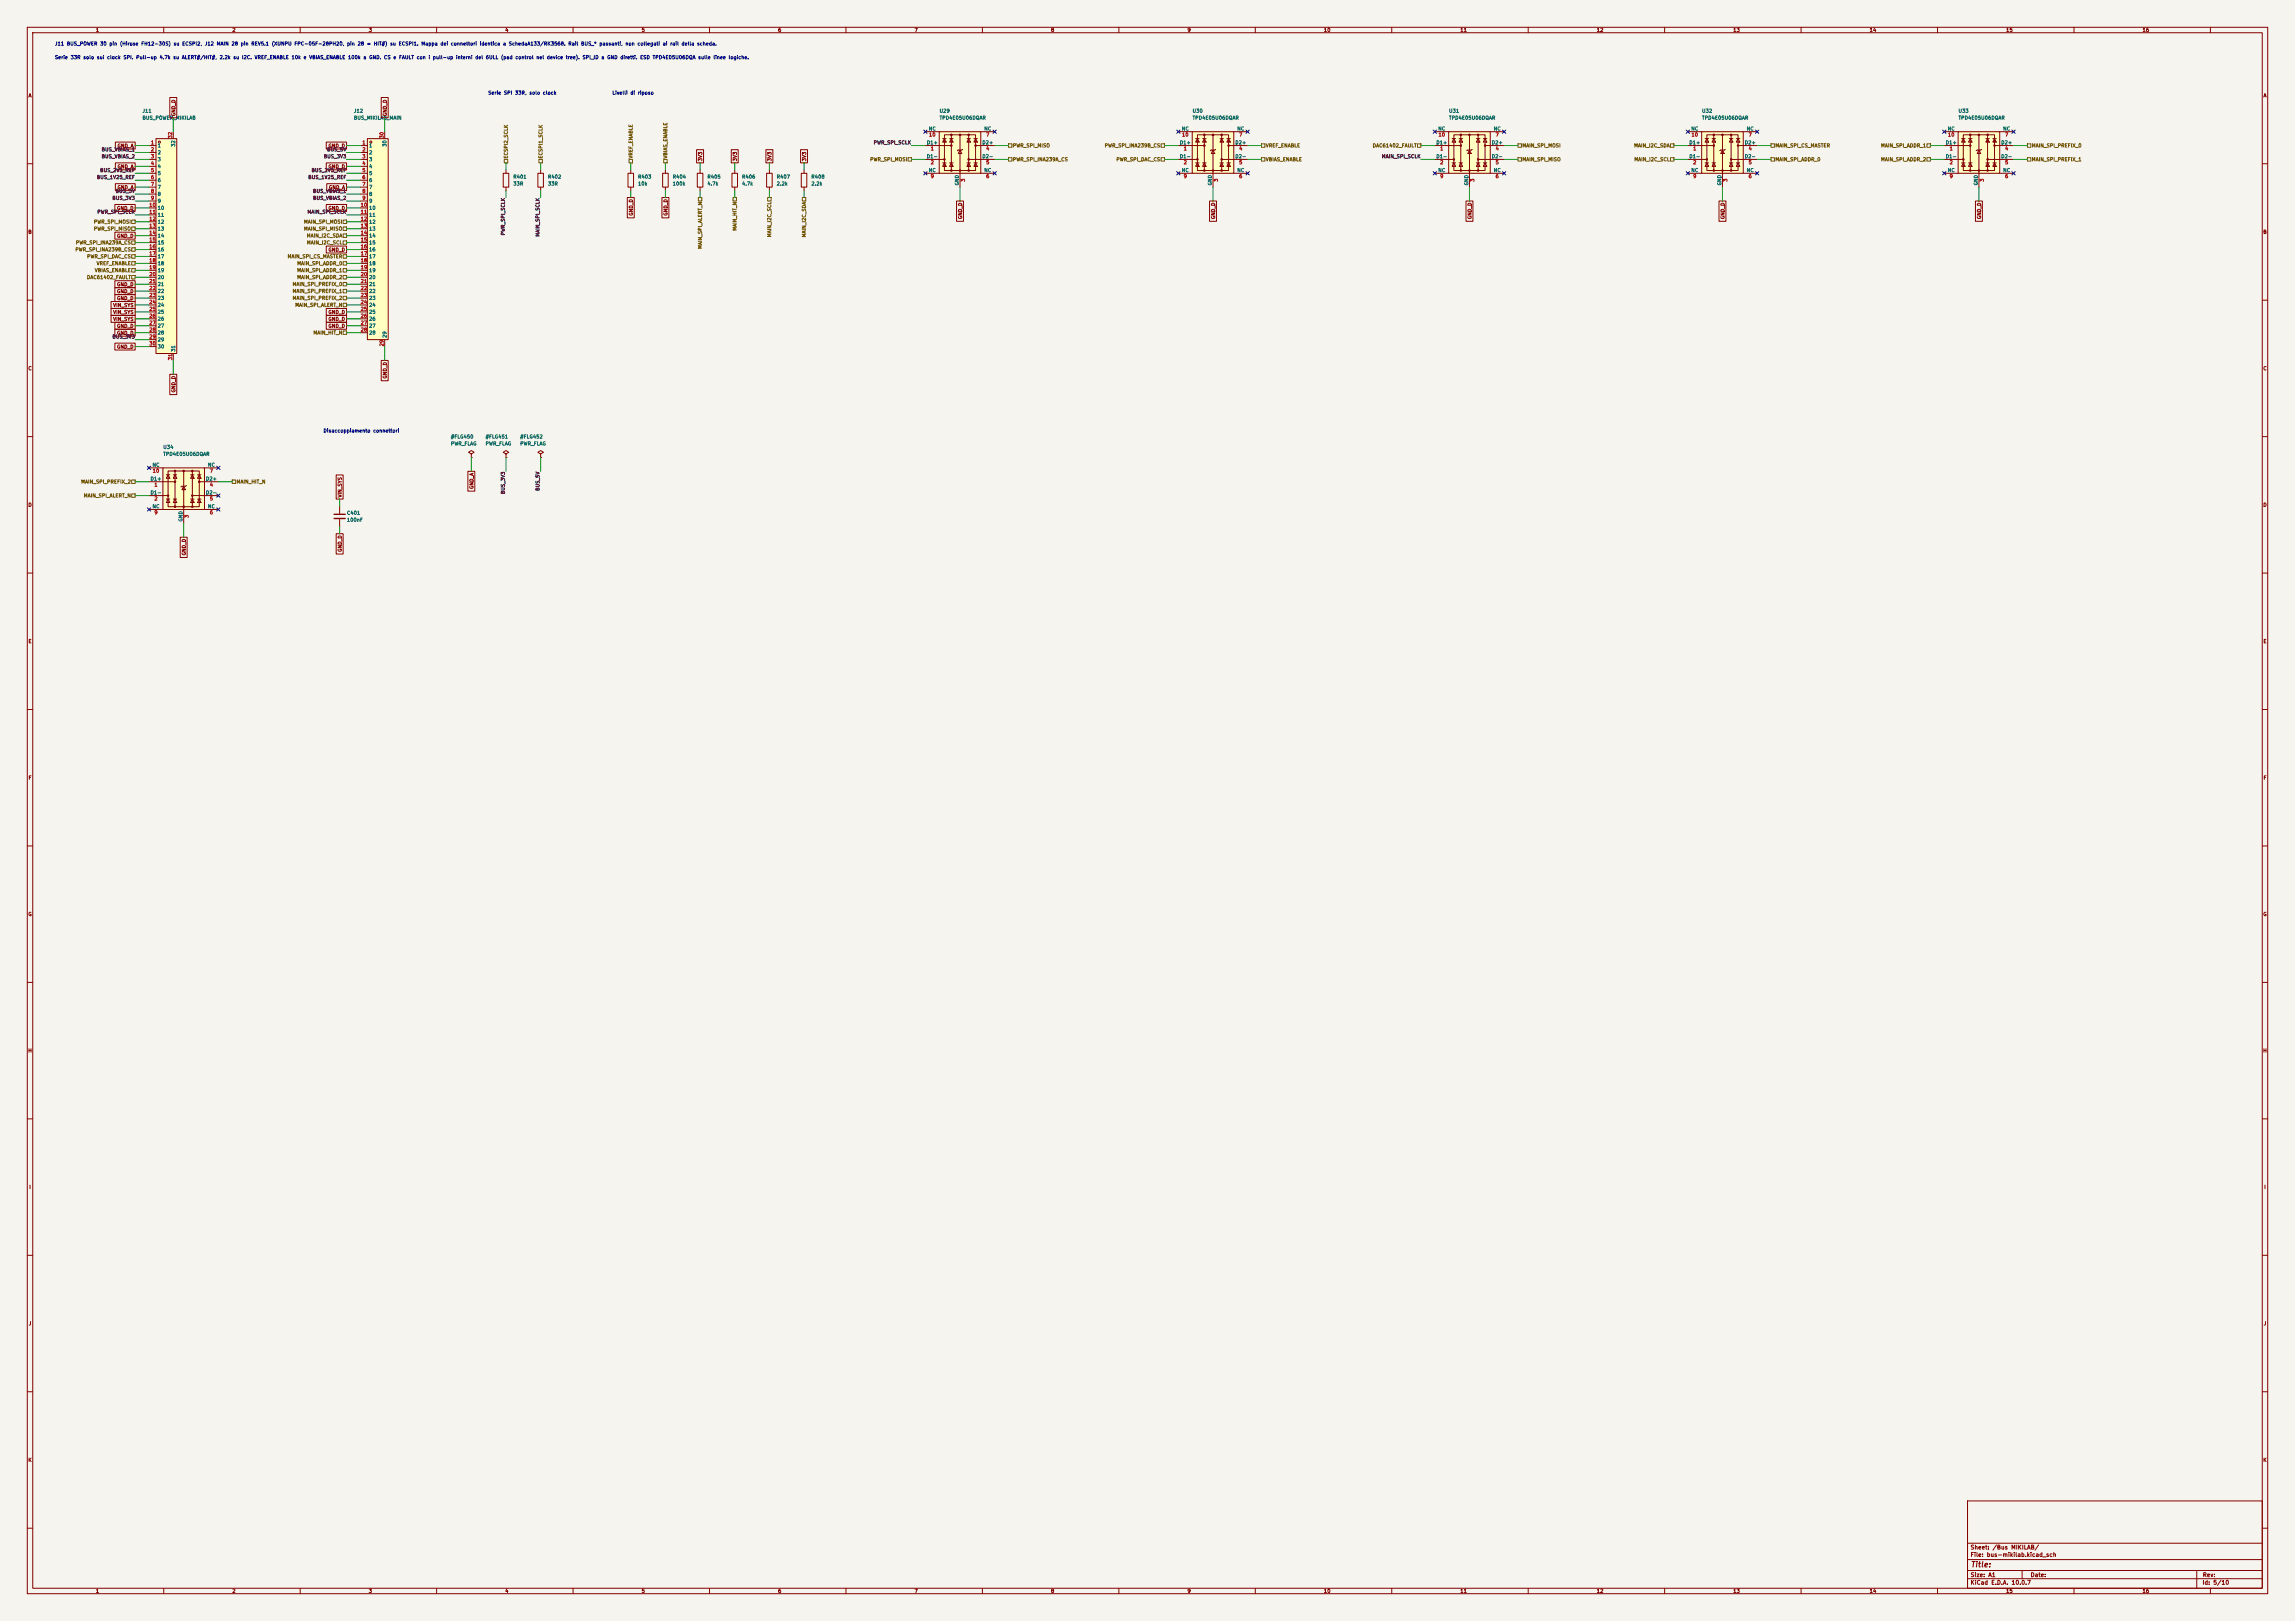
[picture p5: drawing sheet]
<svg xmlns="http://www.w3.org/2000/svg" width="841mm" height="594mm" viewBox="0 0 841 594" stroke-linecap="round" stroke-linejoin="round" font-family="sans-serif">
<defs><g id="words">
<text font-size="2" fill="#840000" x="722" y="574.8">Title:</text>
<g font-size="1.5" fill="#840000">
<text x="721.9" y="568.1">Sheet: /Bus MIKILAB/</text>
<text x="721.9" y="570.8">File: bus-mikilab.kicad_sch</text>
<text x="721.9" y="581">KiCad E.D.A. 10.0.7</text>
<text x="721.9" y="578.2">Size: A1</text>
<text x="743.9" y="578.2">Date:</text>
<text x="806.9" y="581">Id: 5/10</text>
<text x="807" y="578.2">Rev:</text>
</g>
<g font-size="1.3" fill="#840000">
<text x="35" y="12">1</text>
<text x="85" y="12">2</text>
<text x="135" y="12">3</text>
<text x="185" y="12">4</text>
<text x="235" y="12">5</text>
<text x="285" y="12">6</text>
<text x="335" y="12">7</text>
<text x="385" y="12">8</text>
<text x="435" y="12">9</text>
<text x="485" y="12">10</text>
<text x="535" y="12">11</text>
<text x="585" y="12">12</text>
<text x="635" y="12">13</text>
<text x="685" y="12">14</text>
<text x="735" y="12">15</text>
<text x="785" y="12">16</text>
<text x="10.3" y="36">A</text>
<text x="829.3" y="36">A</text>
<text x="64.6" y="42.7" transform="rotate(-90 64.6 42.7)">GND_D</text>
<text x="142" y="42.7" transform="rotate(-90 142 42.7)">GND_D</text>
<text x="42.9" y="54.4">GND_A</text>
<text x="120.2" y="54.4">GND_D</text>
<text x="257.6" y="59.2" transform="rotate(-90 257.6 59.2)">3V3</text>
<text x="270.3" y="59.2" transform="rotate(-90 270.3 59.2)">3V3</text>
<text x="283" y="59.2" transform="rotate(-90 283 59.2)">3V3</text>
<text x="295.7" y="59.2" transform="rotate(-90 295.7 59.2)">3V3</text>
<text x="42.9" y="62">GND_A</text>
<text x="120.2" y="62">GND_D</text>
<text x="42.9" y="69.6">GND_A</text>
<text x="120.4" y="69.6">GND_A</text>
<text x="42.7" y="77.3">GND_D</text>
<text x="120.2" y="77.3">GND_D</text>
<text x="232.2" y="79.2" transform="rotate(-90 232.2 79.2)">GND_D</text>
<text x="244.9" y="79.2" transform="rotate(-90 244.9 79.2)">GND_D</text>
<text x="352.8" y="80.5" transform="rotate(-90 352.8 80.5)">GND_D</text>
<text x="445.6" y="80.5" transform="rotate(-90 445.6 80.5)">GND_D</text>
<text x="539.5" y="80.5" transform="rotate(-90 539.5 80.5)">GND_D</text>
<text x="632.2" y="80.5" transform="rotate(-90 632.2 80.5)">GND_D</text>
<text x="726.2" y="80.5" transform="rotate(-90 726.2 80.5)">GND_D</text>
<text x="10.2" y="86">B</text>
<text x="42.7" y="87.4">GND_D</text>
<text x="829.2" y="86">B</text>
<text x="120.2" y="92.5">GND_D</text>
<text x="42.7" y="105.2">GND_D</text>
<text x="42.7" y="107.7">GND_D</text>
<text x="41.3" y="112.8">VIN_SYS</text>
<text x="42.7" y="110.3">GND_D</text>
<text x="41.3" y="115.4">VIN_SYS</text>
<text x="41.3" y="117.9">VIN_SYS</text>
<text x="120.2" y="115.4">GND_D</text>
<text x="120.2" y="117.9">GND_D</text>
<text x="42.7" y="120.4">GND_D</text>
<text x="42.7" y="123">GND_D</text>
<text x="120.2" y="120.4">GND_D</text>
<text x="42.7" y="128.1">GND_D</text>
<text x="10.2" y="136">C</text>
<text x="829.2" y="136">C</text>
<text x="64.6" y="144" transform="rotate(-90 64.6 144)">GND_D</text>
<text x="142" y="138.9" transform="rotate(-90 142 138.9)">GND_D</text>
<text x="173.8" y="179.3" transform="rotate(-90 173.8 179.3)">GND_A</text>
<text x="10.2" y="186">D</text>
<text x="125.5" y="182.4" transform="rotate(-90 125.5 182.4)">VIN_SYS</text>
<text x="829.2" y="186">D</text>
<text x="68.4" y="203.7" transform="rotate(-90 68.4 203.7)">GND_D</text>
<text x="125.5" y="202.4" transform="rotate(-90 125.5 202.4)">GND_D</text>
<text x="10.3" y="236">E</text>
<text x="829.3" y="236">E</text>
<text x="10.3" y="286">F</text>
<text x="829.3" y="286">F</text>
<text x="10.2" y="336">G</text>
<text x="829.2" y="336">G</text>
<text x="10.2" y="386">H</text>
<text x="829.2" y="386">H</text>
<text x="10.6" y="436">I</text>
<text x="829.6" y="436">I</text>
<text x="10.4" y="486">J</text>
<text x="829.4" y="486">J</text>
<text x="10.2" y="536">K</text>
<text x="829.2" y="536">K</text>
<text x="35" y="584">1</text>
<text x="85" y="584">2</text>
<text x="135" y="584">3</text>
<text x="185" y="584">4</text>
<text x="235" y="584">5</text>
<text x="285" y="584">6</text>
<text x="335" y="584">7</text>
<text x="385" y="584">8</text>
<text x="435" y="584">9</text>
<text x="485" y="584">10</text>
<text x="535" y="584">11</text>
<text x="585" y="584">12</text>
<text x="635" y="584">13</text>
<text x="685" y="584">14</text>
<text x="735" y="584">15</text>
<text x="785" y="584">16</text>
</g>
<g font-size="1.3" fill="#0000c2">
<text x="20" y="17">J11 BUS_POWER 30 pin (Hirose FH12-30S) su ECSPI2, J12 MAIN 28 pin REV5.1 (XUNPU FPC-05F-28PH20, pin 28 = HIT#) su ECSPI1. Mappa dei connettori identica a SchedaA133/RK3568. Rail BUS_* passanti, non collegati ai rail della scheda.</text>
<text x="20" y="22">Serie 33R solo sui clock SPI. Pull-up 4.7k su ALERT#/HIT#, 2.2k su I2C. VREF_ENABLE 10k e VBIAS_ENABLE 100k a GND. CS e FAULT con i pull-up interni del 6ULL (pad control nel device tree). SPI_ID a GND diretti. ESD TPD4E05U06DQA sulle linee logiche.</text>
<text x="178.8" y="35">Serie SPI 33R, solo clock</text>
<text x="224.3" y="35">Livelli di riposo</text>
<text x="118.4" y="158.8">Disaccoppiamento connettori</text>
</g>
<g font-size="1.3" fill="#006464">
<text x="52.1" y="41.6">J11</text>
<text x="129.5" y="41.6">J12</text>
<text x="344.2" y="41.6">U29</text>
<text x="436.9" y="41.6">U30</text>
<text x="530.8" y="41.6">U31</text>
<text x="623.6" y="41.6">U32</text>
<text x="717.5" y="41.6">U33</text>
<text x="52.1" y="44.1">BUS_POWER_MIKILAB</text>
<text x="129.5" y="44.1">BUS_MIKILAB_MAIN</text>
<text x="344.2" y="44.1">TPD4E05U06DQAR</text>
<text x="436.9" y="44.1">TPD4E05U06DQAR</text>
<text x="530.8" y="44.1">TPD4E05U06DQAR</text>
<text x="623.6" y="44.1">TPD4E05U06DQAR</text>
<text x="717.5" y="44.1">TPD4E05U06DQAR</text>
<text x="64.5" y="54" transform="rotate(-90 64.5 54)">32</text>
<text x="141.9" y="54" transform="rotate(-90 141.9 54)">30</text>
<text x="339.5" y="53.2">D1+</text>
<text x="340.2" y="48.1">NC</text>
<text x="359.8" y="53.2">D2+</text>
<text x="360.5" y="48.1">NC</text>
<text x="432.2" y="53.2">D1+</text>
<text x="432.9" y="48.1">NC</text>
<text x="452.5" y="53.2">D2+</text>
<text x="453.2" y="48.1">NC</text>
<text x="526.2" y="53.2">D1+</text>
<text x="526.9" y="48.1">NC</text>
<text x="546.5" y="53.2">D2+</text>
<text x="547.2" y="48.1">NC</text>
<text x="618.9" y="53.2">D1+</text>
<text x="619.6" y="48.1">NC</text>
<text x="639.2" y="53.2">D2+</text>
<text x="639.9" y="48.1">NC</text>
<text x="712.9" y="53.2">D1+</text>
<text x="713.6" y="48.1">NC</text>
<text x="733.2" y="53.2">D2+</text>
<text x="733.9" y="48.1">NC</text>
<text x="57.6" y="54.3">1</text>
<text x="57.6" y="56.8">2</text>
<text x="57.6" y="59.4">3</text>
<text x="135.1" y="54.3">1</text>
<text x="135.1" y="56.8">2</text>
<text x="135.1" y="59.4">3</text>
<text x="339.5" y="58.3">D1-</text>
<text x="359.8" y="58.3">D2-</text>
<text x="432.2" y="58.3">D1-</text>
<text x="452.5" y="58.3">D2-</text>
<text x="526.2" y="58.3">D1-</text>
<text x="546.5" y="58.3">D2-</text>
<text x="618.9" y="58.3">D1-</text>
<text x="639.2" y="58.3">D2-</text>
<text x="712.9" y="58.3">D1-</text>
<text x="733.2" y="58.3">D2-</text>
<text x="57.6" y="61.9">4</text>
<text x="57.6" y="64.5">5</text>
<text x="135.1" y="61.9">4</text>
<text x="135.1" y="64.5">5</text>
<text x="187.9" y="65.7">R401</text>
<text x="200.6" y="65.7">R402</text>
<text x="233.7" y="65.7">R403</text>
<text x="246.4" y="65.7">R404</text>
<text x="259.1" y="65.7">R405</text>
<text x="271.8" y="65.7">R406</text>
<text x="284.5" y="65.7">R407</text>
<text x="297.2" y="65.7">R408</text>
<text x="340.2" y="63.4">NC</text>
<text x="360.5" y="63.4">NC</text>
<text x="432.9" y="63.4">NC</text>
<text x="453.2" y="63.4">NC</text>
<text x="526.9" y="63.4">NC</text>
<text x="547.2" y="63.4">NC</text>
<text x="619.6" y="63.4">NC</text>
<text x="639.9" y="63.4">NC</text>
<text x="713.6" y="63.4">NC</text>
<text x="733.9" y="63.4">NC</text>
<text x="57.6" y="67">6</text>
<text x="57.6" y="69.5">7</text>
<text x="135.1" y="67">6</text>
<text x="135.1" y="69.5">7</text>
<text x="187.9" y="68.3">33R</text>
<text x="200.6" y="68.3">33R</text>
<text x="233.7" y="68.3">10k</text>
<text x="246.4" y="68.3">100k</text>
<text x="259.1" y="68.3">4.7k</text>
<text x="271.8" y="68.3">4.7k</text>
<text x="284.5" y="68.3">2.2k</text>
<text x="297.2" y="68.3">2.2k</text>
<text x="351.7" y="68.1" transform="rotate(-90 351.7 68.1)">GND</text>
<text x="444.4" y="68.1" transform="rotate(-90 444.4 68.1)">GND</text>
<text x="538.3" y="68.1" transform="rotate(-90 538.3 68.1)">GND</text>
<text x="631.1" y="68.1" transform="rotate(-90 631.1 68.1)">GND</text>
<text x="725" y="68.1" transform="rotate(-90 725 68.1)">GND</text>
<text x="57.6" y="72.1">8</text>
<text x="57.6" y="74.6">9</text>
<text x="57.6" y="77.2">10</text>
<text x="135.1" y="72.1">8</text>
<text x="135.1" y="74.6">9</text>
<text x="135.1" y="77.2">10</text>
<text x="57.6" y="79.7">11</text>
<text x="57.6" y="82.2">12</text>
<text x="135.1" y="79.7">11</text>
<text x="135.1" y="82.2">12</text>
<text x="57.6" y="84.8">13</text>
<text x="57.6" y="87.3">14</text>
<text x="57.6" y="89.9">15</text>
<text x="135.1" y="84.8">13</text>
<text x="135.1" y="87.3">14</text>
<text x="135.1" y="89.9">15</text>
<text x="57.6" y="92.4">16</text>
<text x="57.6" y="94.9">17</text>
<text x="135.1" y="92.4">16</text>
<text x="135.1" y="94.9">17</text>
<text x="57.6" y="97.5">18</text>
<text x="57.6" y="100">19</text>
<text x="135.1" y="97.5">18</text>
<text x="135.1" y="100">19</text>
<text x="57.6" y="102.6">20</text>
<text x="57.6" y="105.1">21</text>
<text x="57.6" y="107.6">22</text>
<text x="135.1" y="102.6">20</text>
<text x="135.1" y="105.1">21</text>
<text x="135.1" y="107.6">22</text>
<text x="57.6" y="110.2">23</text>
<text x="57.6" y="112.7">24</text>
<text x="135.1" y="110.2">23</text>
<text x="135.1" y="112.7">24</text>
<text x="57.6" y="115.3">25</text>
<text x="57.6" y="117.8">26</text>
<text x="135.1" y="115.3">25</text>
<text x="135.1" y="117.8">26</text>
<text x="57.6" y="120.3">27</text>
<text x="57.6" y="122.9">28</text>
<text x="57.6" y="125.4">29</text>
<text x="135.1" y="120.3">27</text>
<text x="135.1" y="122.9">28</text>
<text x="141.9" y="124" transform="rotate(-90 141.9 124)">29</text>
<text x="57.6" y="128">30</text>
<text x="64.5" y="129.1" transform="rotate(-90 64.5 129.1)">31</text>
<text x="165.1" y="161">#FLG450</text>
<text x="177.8" y="161">#FLG451</text>
<text x="190.5" y="161">#FLG452</text>
<text x="59.7" y="164.8">U34</text>
<text x="59.7" y="167.3">TPD4E05U06DQAR</text>
<text x="165.1" y="163.5">PWR_FLAG</text>
<text x="177.8" y="163.5">PWR_FLAG</text>
<text x="190.5" y="163.5">PWR_FLAG</text>
<text x="55.7" y="171.3">NC</text>
<text x="76" y="171.3">NC</text>
<text x="55" y="176.4">D1+</text>
<text x="75.3" y="176.4">D2+</text>
<text x="55" y="181.5">D1-</text>
<text x="75.3" y="181.5">D2-</text>
<text x="55.7" y="186.6">NC</text>
<text x="67.2" y="191.3" transform="rotate(-90 67.2 191.3)">GND</text>
<text x="76" y="186.6">NC</text>
<text x="127" y="188.9">C401</text>
<text x="127" y="191.5">100nF</text>
</g>
<g font-size="1.3" fill="#a90000">
<text x="55.1" y="53.2">1</text>
<text x="63.4" y="50.9" transform="rotate(-90 63.4 50.9)">32</text>
<text x="132.6" y="53.2">1</text>
<text x="140.8" y="50.9" transform="rotate(-90 140.8 50.9)">30</text>
<text x="340.3" y="50.3">10</text>
<text x="361.2" y="50.3">7</text>
<text x="433" y="50.3">10</text>
<text x="453.9" y="50.3">7</text>
<text x="527" y="50.3">10</text>
<text x="547.9" y="50.3">7</text>
<text x="619.7" y="50.3">10</text>
<text x="640.6" y="50.3">7</text>
<text x="713.7" y="50.3">10</text>
<text x="734.6" y="50.3">7</text>
<text x="55.1" y="55.7">2</text>
<text x="55.1" y="58.3">3</text>
<text x="132.6" y="55.7">2</text>
<text x="132.6" y="58.3">3</text>
<text x="340.9" y="55.4">1</text>
<text x="361.2" y="55.4">4</text>
<text x="433.6" y="55.4">1</text>
<text x="453.9" y="55.4">4</text>
<text x="527.6" y="55.4">1</text>
<text x="547.9" y="55.4">4</text>
<text x="620.3" y="55.4">1</text>
<text x="640.6" y="55.4">4</text>
<text x="714.3" y="55.4">1</text>
<text x="734.6" y="55.4">4</text>
<text x="55.1" y="60.8">4</text>
<text x="55.1" y="63.4">5</text>
<text x="55.1" y="65.9">6</text>
<text x="132.6" y="60.8">4</text>
<text x="132.6" y="63.4">5</text>
<text x="132.6" y="65.9">6</text>
<text x="340.9" y="60.5">2</text>
<text x="340.9" y="65.6">9</text>
<text x="361.2" y="60.5">5</text>
<text x="361.2" y="65.6">6</text>
<text x="433.6" y="60.5">2</text>
<text x="433.6" y="65.6">9</text>
<text x="453.9" y="60.5">5</text>
<text x="453.9" y="65.6">6</text>
<text x="527.6" y="60.5">2</text>
<text x="527.6" y="65.6">9</text>
<text x="547.9" y="60.5">5</text>
<text x="547.9" y="65.6">6</text>
<text x="620.3" y="60.5">2</text>
<text x="620.3" y="65.6">9</text>
<text x="640.6" y="60.5">5</text>
<text x="640.6" y="65.6">6</text>
<text x="714.3" y="60.5">2</text>
<text x="714.3" y="65.6">9</text>
<text x="734.6" y="60.5">5</text>
<text x="734.6" y="65.6">6</text>
<text x="55.1" y="68.4">7</text>
<text x="55.1" y="71">8</text>
<text x="132.6" y="68.4">7</text>
<text x="132.6" y="71">8</text>
<text x="353.9" y="66.8" transform="rotate(-90 353.9 66.8)">3</text>
<text x="446.6" y="66.8" transform="rotate(-90 446.6 66.8)">3</text>
<text x="540.5" y="66.8" transform="rotate(-90 540.5 66.8)">3</text>
<text x="633.3" y="66.8" transform="rotate(-90 633.3 66.8)">3</text>
<text x="727.2" y="66.8" transform="rotate(-90 727.2 66.8)">3</text>
<text x="54.5" y="76.1">10</text>
<text x="55.1" y="73.5">9</text>
<text x="132" y="76.1">10</text>
<text x="132.6" y="73.5">9</text>
<text x="54.5" y="78.6">11</text>
<text x="54.5" y="81.1">12</text>
<text x="54.5" y="83.7">13</text>
<text x="132" y="78.6">11</text>
<text x="132" y="81.1">12</text>
<text x="132" y="83.7">13</text>
<text x="54.5" y="86.2">14</text>
<text x="54.5" y="88.8">15</text>
<text x="132" y="86.2">14</text>
<text x="132" y="88.8">15</text>
<text x="54.5" y="91.3">16</text>
<text x="54.5" y="93.8">17</text>
<text x="132" y="91.3">16</text>
<text x="132" y="93.8">17</text>
<text x="54.5" y="96.4">18</text>
<text x="54.5" y="98.9">19</text>
<text x="54.5" y="101.5">20</text>
<text x="132" y="96.4">18</text>
<text x="132" y="98.9">19</text>
<text x="132" y="101.5">20</text>
<text x="54.5" y="104">21</text>
<text x="54.5" y="106.5">22</text>
<text x="132" y="104">21</text>
<text x="132" y="106.5">22</text>
<text x="54.5" y="109.1">23</text>
<text x="54.5" y="111.6">24</text>
<text x="132" y="109.1">23</text>
<text x="132" y="111.6">24</text>
<text x="54.5" y="114.2">25</text>
<text x="54.5" y="116.7">26</text>
<text x="54.5" y="119.2">27</text>
<text x="132" y="114.2">25</text>
<text x="132" y="116.7">26</text>
<text x="132" y="119.2">27</text>
<text x="54.5" y="121.8">28</text>
<text x="54.5" y="124.3">29</text>
<text x="132" y="121.8">28</text>
<text x="54.5" y="126.9">30</text>
<text x="140.8" y="127.1" transform="rotate(-90 140.8 127.1)">29</text>
<text x="63.4" y="132.1" transform="rotate(-90 63.4 132.1)">31</text>
<text x="55.8" y="173.5">10</text>
<text x="76.7" y="173.5">7</text>
<text x="56.4" y="178.6">1</text>
<text x="76.7" y="178.6">4</text>
<text x="56.4" y="183.7">2</text>
<text x="76.7" y="183.7">5</text>
<text x="56.4" y="188.8">9</text>
<text x="69.4" y="190" transform="rotate(-90 69.4 190)">3</text>
<text x="76.7" y="188.8">6</text>
</g>
<g font-size="1.3" fill="#0f0f0f">
<text x="320" y="53.2">PWR_SPI_SCLK</text>
<text x="37.1" y="58.3">BUS_VBIAS_2</text>
<text x="37.1" y="55.8">BUS_VBIAS_1</text>
<text x="118.5" y="58.3">BUS_3V3</text>
<text x="119.7" y="55.8">BUS_5V</text>
<text x="506.2" y="58.3">MAIN_SPI_SCLK</text>
<text x="35.3" y="65.9">BUS_1V25_REF</text>
<text x="36.5" y="63.4">BUS_2V5_REF</text>
<text x="112.8" y="65.9">BUS_1V25_REF</text>
<text x="114" y="63.4">BUS_2V5_REF</text>
<text x="42.2" y="71">BUS_5V</text>
<text x="114.6" y="71">BUS_VBIAS_1</text>
<text x="41" y="73.5">BUS_3V3</text>
<text x="114.6" y="73.5">BUS_VBIAS_2</text>
<text x="35.5" y="78.6">PWR_SPI_SCLK</text>
<text x="112.5" y="78.6">MAIN_SPI_SCLK</text>
<text x="185.3" y="86.4" transform="rotate(-90 185.3 86.4)">PWR_SPI_SCLK</text>
<text x="198" y="86.9" transform="rotate(-90 198 86.9)">MAIN_SPI_SCLK</text>
<text x="41" y="124.3">BUS_3V3</text>
<text x="185.3" y="181.2" transform="rotate(-90 185.3 181.2)">BUS_3V3</text>
<text x="198" y="180" transform="rotate(-90 198 180)">BUS_5V</text>
</g>
<g font-size="1.3" fill="#725600">
<text x="186.4" y="58.3" transform="rotate(-90 186.4 58.3)">ECSPI2_SCLK</text>
<text x="199.1" y="58.3" transform="rotate(-90 199.1 58.3)">ECSPI1_SCLK</text>
<text x="232.1" y="58.3" transform="rotate(-90 232.1 58.3)">VREF_ENABLE</text>
<text x="244.8" y="58.3" transform="rotate(-90 244.8 58.3)">VBIAS_ENABLE</text>
<text x="318.7" y="59.4">PWR_SPI_MOSI</text>
<text x="371" y="59.4">PWR_SPI_INA239A_CS</text>
<text x="371" y="54.3">PWR_SPI_MISO</text>
<text x="404.7" y="54.3">PWR_SPI_INA239B_CS</text>
<text x="408.9" y="59.4">PWR_SPI_DAC_CS</text>
<text x="463.7" y="59.4">VBIAS_ENABLE</text>
<text x="463.7" y="54.3">VREF_ENABLE</text>
<text x="502.9" y="54.3">DAC61402_FAULT</text>
<text x="557.7" y="54.3">MAIN_SPI_MOSI</text>
<text x="557.7" y="59.4">MAIN_SPI_MISO</text>
<text x="598.7" y="54.3">MAIN_I2C_SDA</text>
<text x="598.7" y="59.4">MAIN_I2C_SCL</text>
<text x="650.4" y="54.3">MAIN_SPI_CS_MASTER</text>
<text x="650.4" y="59.4">MAIN_SPI_ADDR_0</text>
<text x="689.1" y="54.3">MAIN_SPI_ADDR_1</text>
<text x="689.1" y="59.4">MAIN_SPI_ADDR_2</text>
<text x="744.4" y="54.3">MAIN_SPI_PREFIX_0</text>
<text x="744.4" y="59.4">MAIN_SPI_PREFIX_1</text>
<text x="34.2" y="82.2">PWR_SPI_MOSI</text>
<text x="111.2" y="82.2">MAIN_SPI_MOSI</text>
<text x="27.6" y="89.9">PWR_SPI_INA239A_CS</text>
<text x="34.2" y="84.8">PWR_SPI_MISO</text>
<text x="111.2" y="84.8">MAIN_SPI_MISO</text>
<text x="112.2" y="87.3">MAIN_I2C_SDA</text>
<text x="112.3" y="89.9">MAIN_I2C_SCL</text>
<text x="270.2" y="84.7" transform="rotate(-90 270.2 84.7)">MAIN_HIT_N</text>
<text x="282.9" y="87.1" transform="rotate(-90 282.9 87.1)">MAIN_I2C_SCL</text>
<text x="295.6" y="87.1" transform="rotate(-90 295.6 87.1)">MAIN_I2C_SDA</text>
<text x="27.5" y="92.4">PWR_SPI_INA239B_CS</text>
<text x="31.8" y="94.9">PWR_SPI_DAC_CS</text>
<text x="105.2" y="94.9">MAIN_SPI_CS_MASTER</text>
<text x="257.5" y="91.4" transform="rotate(-90 257.5 91.4)">MAIN_SPI_ALERT_N</text>
<text x="34.6" y="100">VBIAS_ENABLE</text>
<text x="35.3" y="97.5">VREF_ENABLE</text>
<text x="108.7" y="97.5">MAIN_SPI_ADDR_0</text>
<text x="108.7" y="100">MAIN_SPI_ADDR_1</text>
<text x="31.7" y="102.6">DAC61402_FAULT</text>
<text x="107" y="107.6">MAIN_SPI_PREFIX_1</text>
<text x="107" y="105.1">MAIN_SPI_PREFIX_0</text>
<text x="108.7" y="102.6">MAIN_SPI_ADDR_2</text>
<text x="107" y="110.2">MAIN_SPI_PREFIX_2</text>
<text x="108" y="112.7">MAIN_SPI_ALERT_N</text>
<text x="114.7" y="122.9">MAIN_HIT_N</text>
<text x="29.6" y="177.5">MAIN_SPI_PREFIX_2</text>
<text x="86.5" y="177.5">MAIN_HIT_N</text>
<text x="30.5" y="182.6">MAIN_SPI_ALERT_N</text>
</g>
</g></defs>
<path d="M0 0h841v594h-841z" fill="#f5f4ef" stroke="#f5f4ef" stroke-width=".37"/>
<g fill="none" stroke="#840000" stroke-width=".37">
<path d="M10 10h821v574h-821zM12 12h817v570h-817zM60 10v2M110 10v2M160 10v2M210 10v2M260 10v2M310 10v2M360 10v2M410 10v2M460 10v2M510 10v2"/>
<path d="M560 10v2M610 10v2M660 10v2M710 10v2M760 10v2M810 10v2M10 60h2M829 60h2M184.4 63.5h2v5.1h-2zM185.4 62.2v1.3M185.4 68.6v1.2M197.1 63.5h2v5.1h-2z"/>
<path d="M198.1 62.2v1.3M198.1 68.6v1.2M230.1 63.5h2.1v5.1h-2.1zM231.1 62.2v1.3M231.1 68.6v1.2M242.8 63.5h2.1v5.1h-2.1zM243.8 62.2v1.3M243.8 68.6v1.2M255.5 63.5h2.1v5.1h-2.1zM256.5 62.2v1.3M256.5 68.6v1.2M10 110h2"/>
<path d="M829 110h2M10 160h2M829 160h2M185.4 166.4l1-.7-1-.6-1 .6 1 .7v1.2M185.4 167.6h.1M10 210h2M829 210h2M10 260h2M829 260h2M10 310h2M829 310h2M10 360h2"/>
<path d="M829 360h2M10 410h2M829 410h2M10 460h2M829 460h2M10 510h2M829 510h2M10 560h2M721 550h108v32h-108zM829 560h2M721 578.5h108M721 575.5h108"/>
<path d="M721 571.5h108M721 565.5h108M741 575.5v3M805 575.5v6.5M60 582v2M110 582v2M160 582v2M210 582v2M260 582v2M310 582v2M360 582v2M410 582v2"/>
<path d="M460 582v2M510 582v2M560 582v2M610 582v2M660 582v2M710 582v2M760 582v2M810 582v2"/>
</g>
<path d="M57.1 50.8h7.7v78.7h-7.7z" fill="#ffffc2"/>
<g fill="none" stroke="#840000" stroke-width=".37">
<path d="M54.6 53.3h2.5M54.6 55.9h2.5M54.6 58.4h2.5M57.1 50.8h7.7v78.7h-7.7zM63.5 48.3v2.5M54.6 61h2.5M54.6 63.5h2.5M54.6 66h2.5M54.6 68.6h2.5M54.6 71.1h2.5M54.6 73.7h2.5M54.6 76.2h2.5"/>
<path d="M54.6 78.7h2.5M54.6 81.3h2.5M54.6 83.8h2.5M54.6 86.4h2.5M54.6 88.9h2.5M54.6 91.4h2.5M54.6 94h2.5M54.6 96.5h2.5M54.6 99.1h2.5M54.6 101.6h2.5M54.6 104.1h2.5M54.6 106.7h2.5"/>
<path d="M54.6 109.2h2.5M54.6 111.8h2.5M54.6 114.3h2.5M54.6 116.8h2.5M54.6 119.4h2.5M54.6 121.9h2.5M54.6 124.5h2.5M54.6 127h2.5M63.5 129.5v2.6"/>
<circle cx="58.4" cy="52.1" r=".38"/>
</g>
<path d="M134.6 50.8h7.6v73.7h-7.6z" fill="#ffffc2"/>
<g fill="none" stroke="#840000" stroke-width=".37">
<path d="M132.1 53.3h2.5M132.1 55.9h2.5M132.1 58.4h2.5M134.6 50.8h7.6v73.7h-7.6zM141 48.3v2.5M132.1 61h2.5M132.1 63.5h2.5M132.1 66h2.5M132.1 68.6h2.5M132.1 71.1h2.5M132.1 73.7h2.5M132.1 76.2h2.5"/>
<path d="M132.1 78.7h2.5M132.1 81.3h2.5M132.1 83.8h2.5M132.1 86.4h2.5M132.1 88.9h2.5M132.1 91.4h2.5M132.1 94h2.5M132.1 96.5h2.5M132.1 99.1h2.5M132.1 101.6h2.5M132.1 104.1h2.5M132.1 106.7h2.5"/>
<path d="M132.1 109.2h2.5M132.1 111.8h2.5M132.1 114.3h2.5M132.1 116.8h2.5M132.1 119.4h2.5M132.1 121.9h2.5M141 124.5v2.5"/>
<circle cx="135.9" cy="52.1" r=".38"/>
</g>
<path d="M59.7 171.4h15.2v15.3h-15.2z" fill="#ffffc2"/>
<g fill="none" stroke="#840000" stroke-width=".37">
<path d="M54.6 176.5h9.5M54.6 171.4h5.1M59.7 171.4h15.2v15.3h-15.2zM61 174h1.2M61.6 172.6h11.4v13.1h-11.4zM61.6 174l.6 1.3h-1.2zM63.5 174h1.3M64.1 174l.7 1.3h-1.3zM64.1 172.6v13.1M67.3 178.2l.6 1.3h-1.2zM67.3 172.6v19.2M68.3 177.9l-2 .5"/>
<path d="M69.8 174h1.3M70.5 174l.6 1.3h-1.3zM70.5 172.6v13.1M72.4 174h1.3M73 174l.7 1.3h-1.3zM73 176.5h7M74.9 171.4h5.1M172.7 166.4l1-.7-1-.6-1 .6 1 .7v1.2M172.7 167.6h.1M198.1 166.4l1-.7-1-.6-1 .6 1 .7v1.2M198.1 167.6h.1M54.6 181.6h7"/>
<path d="M54.6 186.7h5.1M61 182.9h1.2M61.6 182.9l.6 1.2h-1.2zM63.5 182.9h1.3M64.1 182.9l.7 1.2h-1.3zM69.8 182.9h1.3M70.5 182.9l.6 1.2h-1.3zM70.5 181.6h9.5M72.4 182.9h1.3M73 182.9l.7 1.2h-1.3zM74.9 186.7h5.1M124.5 185.4v2.8"/>
<path d="M124.5 190.2v2.8"/>
</g>
<g fill="#840000" stroke="#840000" stroke-width=".37">
<circle cx="61.6" cy="181.6" r=".28"/>
<circle cx="64.1" cy="172.6" r=".28"/>
<circle cx="64.1" cy="176.5" r=".28"/>
<circle cx="64.1" cy="185.7" r=".28"/>
<circle cx="67.3" cy="172.6" r=".28"/>
<circle cx="67.3" cy="185.7" r=".28"/>
<circle cx="70.5" cy="172.6" r=".28"/>
<circle cx="70.5" cy="181.6" r=".28"/>
<circle cx="70.5" cy="185.7" r=".28"/>
<circle cx="73" cy="176.5" r=".28"/>
</g>
<path d="M122.4 188.5h4.1M122.4 190h4.1" fill="none" stroke="#840000" stroke-width=".51"/>
<path d="M623.6 48.3h15.2v15.2h-15.2z" fill="#ffffc2"/>
<g fill="none" stroke="#840000" stroke-width=".37">
<path d="M618.5 53.3h9.5M618.5 58.4h7M618.5 48.3h5.1M623.6 48.3h15.2v15.2h-15.2zM624.8 50.8h1.3M624.8 59.7h1.3M625.5 49.4h11.4v13.1h-11.4zM625.5 50.8l.6 1.3h-1.3zM625.5 59.7l.6 1.3h-1.3zM627.4 50.8h1.2M627.4 59.7h1.2M628 50.8l.6 1.3h-1.2z"/>
<path d="M628 59.7l.6 1.3h-1.2zM628 49.4v13.1M631.2 55l.6 1.3h-1.2zM631.2 49.4v19.2M632.2 54.7l-2 .5M633.7 50.8h1.3M633.7 59.7h1.3M634.4 50.8l.6 1.3h-1.3zM634.4 59.7l.6 1.3h-1.3zM634.4 49.4v13.1M634.4 58.4h9.5M636.3 50.8h1.2"/>
<path d="M636.3 59.7h1.2M636.9 50.8l.6 1.3h-1.2zM636.9 59.7l.6 1.3h-1.2zM636.9 53.3h7M638.8 48.3h5.1M618.5 63.5h5.1M638.8 63.5h5.1"/>
</g>
<g fill="#840000" stroke="#840000" stroke-width=".37">
<circle cx="625.5" cy="58.4" r=".28"/>
<circle cx="628" cy="49.4" r=".28"/>
<circle cx="628" cy="53.3" r=".28"/>
<circle cx="628" cy="62.5" r=".28"/>
<circle cx="631.2" cy="49.4" r=".28"/>
<circle cx="631.2" cy="62.5" r=".28"/>
<circle cx="634.4" cy="49.4" r=".28"/>
<circle cx="634.4" cy="58.4" r=".28"/>
<circle cx="634.4" cy="62.5" r=".28"/>
<circle cx="636.9" cy="53.3" r=".28"/>
</g>
<path d="M717.5 48.3h15.3v15.2h-15.3z" fill="#ffffc2"/>
<g fill="none" stroke="#840000" stroke-width=".37">
<path d="M712.5 53.3h9.5M712.5 58.4h7M712.5 48.3h5M717.5 48.3h15.3v15.2h-15.3zM718.8 50.8h1.3M718.8 59.7h1.3M719.5 49.4h11.4v13.1h-11.4zM719.5 50.8l.6 1.3h-1.3zM719.5 59.7l.6 1.3h-1.3zM721.4 50.8h1.2M721.4 59.7h1.2M722 50.8l.6 1.3h-1.2z"/>
<path d="M722 59.7l.6 1.3h-1.2zM722 49.4v13.1M725.2 55l.6 1.3h-1.3zM725.2 49.4v19.2M726.2 54.7l-2 .5M727.7 50.8h1.3M727.7 59.7h1.3M728.3 50.8l.7 1.3h-1.3zM728.3 59.7l.7 1.3h-1.3zM728.3 49.4v13.1M728.3 58.4h9.6M730.2 50.8h1.3"/>
<path d="M730.2 59.7h1.3M730.9 50.8l.6 1.3h-1.3zM730.9 59.7l.6 1.3h-1.3zM730.9 53.3h7M732.8 48.3h5.1M712.5 63.5h5M732.8 63.5h5.1"/>
</g>
<g fill="#840000" stroke="#840000" stroke-width=".37">
<circle cx="719.5" cy="58.4" r=".28"/>
<circle cx="722" cy="49.4" r=".28"/>
<circle cx="722" cy="53.3" r=".28"/>
<circle cx="722" cy="62.5" r=".28"/>
<circle cx="725.2" cy="49.4" r=".28"/>
<circle cx="725.2" cy="62.5" r=".28"/>
<circle cx="728.3" cy="49.4" r=".28"/>
<circle cx="728.3" cy="58.4" r=".28"/>
<circle cx="728.3" cy="62.5" r=".28"/>
<circle cx="730.9" cy="53.3" r=".28"/>
</g>
<path d="M344.2 48.3h15.2v15.2h-15.2z" fill="#ffffc2"/>
<g fill="none" stroke="#840000" stroke-width=".37">
<path d="M339.1 53.3h9.5M339.1 58.4h7M339.1 48.3h5.1M344.2 48.3h15.2v15.2h-15.2zM345.4 50.8h1.3M345.4 59.7h1.3M346.1 49.4h11.4v13.1h-11.4zM346.1 50.8l.6 1.3h-1.3zM346.1 59.7l.6 1.3h-1.3zM348 50.8h1.2M348 59.7h1.2M348.6 50.8l.6 1.3h-1.2z"/>
<path d="M348.6 59.7l.6 1.3h-1.2zM348.6 49.4v13.1M351.8 55l.6 1.3h-1.2zM351.8 49.4v19.2M352.8 54.7l-2 .5M354.3 50.8h1.3M354.3 59.7h1.3M355 50.8l.6 1.3h-1.3zM355 59.7l.6 1.3h-1.3zM355 49.4v13.1M355 58.4h9.5M356.9 50.8h1.2"/>
<path d="M356.9 59.7h1.2M357.5 50.8l.6 1.3h-1.2zM357.5 59.7l.6 1.3h-1.2zM357.5 53.3h7M359.4 48.3h5.1M268.2 63.5h2.1v5.1h-2.1zM269.2 62.2v1.3M269.2 68.6v1.2M280.9 63.5h2.1v5.1h-2.1zM281.9 62.2v1.3M281.9 68.6v1.2M293.6 63.5h2.1v5.1h-2.1z"/>
<path d="M294.6 62.2v1.3M294.6 68.6v1.2M339.1 63.5h5.1M359.4 63.5h5.1"/>
</g>
<g fill="#840000" stroke="#840000" stroke-width=".37">
<circle cx="346.1" cy="58.4" r=".28"/>
<circle cx="348.6" cy="49.4" r=".28"/>
<circle cx="348.6" cy="53.3" r=".28"/>
<circle cx="348.6" cy="62.5" r=".28"/>
<circle cx="351.8" cy="49.4" r=".28"/>
<circle cx="351.8" cy="62.5" r=".28"/>
<circle cx="355" cy="49.4" r=".28"/>
<circle cx="355" cy="58.4" r=".28"/>
<circle cx="355" cy="62.5" r=".28"/>
<circle cx="357.5" cy="53.3" r=".28"/>
</g>
<path d="M436.9 48.3h15.2v15.2h-15.2z" fill="#ffffc2"/>
<g fill="none" stroke="#840000" stroke-width=".37">
<path d="M431.8 53.3h9.5M431.8 58.4h7M431.8 48.3h5.1M436.9 48.3h15.2v15.2h-15.2zM438.1 50.8h1.3M438.1 59.7h1.3M438.8 49.4h11.4v13.1h-11.4zM438.8 50.8l.6 1.3h-1.3zM438.8 59.7l.6 1.3h-1.3zM440.7 50.8h1.3M440.7 59.7h1.3M441.3 50.8l.7 1.3h-1.3z"/>
<path d="M441.3 59.7l.7 1.3h-1.3zM441.3 49.4v13.1M444.5 55l.6 1.3h-1.2zM444.5 49.4v19.2M445.5 54.7l-2 .5M447 50.8h1.3M447 59.7h1.3M447.7 50.8l.6 1.3h-1.3zM447.7 59.7l.6 1.3h-1.3zM447.7 49.4v13.1M447.7 58.4h9.5M449.6 50.8h1.2"/>
<path d="M449.6 59.7h1.2M450.2 50.8l.6 1.3h-1.2zM450.2 59.7l.6 1.3h-1.2zM450.2 53.3h7M452.1 48.3h5.1M431.8 63.5h5.1M452.1 63.5h5.1"/>
</g>
<g fill="#840000" stroke="#840000" stroke-width=".37">
<circle cx="438.8" cy="58.4" r=".28"/>
<circle cx="441.3" cy="49.4" r=".28"/>
<circle cx="441.3" cy="53.3" r=".28"/>
<circle cx="441.3" cy="62.5" r=".28"/>
<circle cx="444.5" cy="49.4" r=".28"/>
<circle cx="444.5" cy="62.5" r=".28"/>
<circle cx="447.7" cy="49.4" r=".28"/>
<circle cx="447.7" cy="58.4" r=".28"/>
<circle cx="447.7" cy="62.5" r=".28"/>
<circle cx="450.2" cy="53.3" r=".28"/>
</g>
<path d="M530.9 48.3h15.2v15.2h-15.2z" fill="#ffffc2"/>
<g fill="none" stroke="#840000" stroke-width=".37">
<path d="M62.2 35.7h2.6v7.5h-2.6zM139.7 35.7h2.5v7.5h-2.5zM42.3 52.1h7.2v2.5h-7.2zM42.3 59.7h7.2v2.5h-7.2zM119.6 52.1h7.4v2.5h-7.4zM119.6 59.7h7.4v2.5h-7.4zM255.3 54.8h2.5v4.9h-2.5zM268 54.8h2.5v4.9h-2.5zM280.7 54.8h2.5v4.9h-2.5zM293.4 54.8h2.5v4.9h-2.5zM525.8 53.3h9.5M525.8 58.4h7"/>
<path d="M525.8 48.3h5.1M530.9 48.3h15.2v15.2h-15.2zM532.1 50.8h1.3M532.1 59.7h1.3M532.8 49.4h11.4v13.1h-11.4zM532.8 50.8l.6 1.3h-1.3zM532.8 59.7l.6 1.3h-1.3zM534.7 50.8h1.2M534.7 59.7h1.2M535.3 50.8l.6 1.3h-1.2zM535.3 59.7l.6 1.3h-1.2zM535.3 49.4v13.1"/>
<path d="M538.5 55l.6 1.3h-1.3zM538.5 49.4v19.2M539.5 54.7l-2 .5M541 50.8h1.3M541 59.7h1.3M541.7 50.8l.6 1.3h-1.3zM541.7 59.7l.6 1.3h-1.3zM541.7 49.4v13.1M541.7 58.4h9.5M543.6 50.8h1.2M543.6 59.7h1.2M544.2 50.8l.6 1.3h-1.2z"/>
<path d="M544.2 59.7l.6 1.3h-1.2zM544.2 53.3h7M546.1 48.3h5.1M42.1 74.9h7.4v2.6h-7.4zM42.3 67.3h7.2v2.5h-7.2zM119.6 74.9h7.4v2.6h-7.4zM119.7 67.3h7.3v2.5h-7.3zM229.9 72.4h2.5v7.4h-2.5zM242.6 72.4h2.5v7.4h-2.5zM350.5 73.7h2.6v7.4h-2.6zM443.2 73.7h2.6v7.4h-2.6zM525.8 63.5h5.1"/>
<path d="M537.2 73.7h2.6v7.4h-2.6zM546.1 63.5h5.1M629.9 73.7h2.6v7.4h-2.6zM723.9 73.7h2.5v7.4h-2.5zM42.1 85.1h7.4v2.5h-7.4zM119.6 90.2h7.4v2.5h-7.4zM40.7 113h8.8v2.6h-8.8zM40.7 115.6h8.8v2.5h-8.8zM40.7 110.5h8.8v2.5h-8.8zM42.1 118.1h7.4v2.5h-7.4zM42.1 102.9h7.4v2.5h-7.4zM42.1 105.4h7.4v2.5h-7.4z"/>
<path d="M42.1 107.9h7.4v2.6h-7.4zM119.6 113h7.4v2.6h-7.4zM119.6 115.6h7.4v2.5h-7.4zM119.6 118.1h7.4v2.5h-7.4zM42.1 120.6h7.4v2.6h-7.4zM42.1 125.7h7.4v2.6h-7.4zM62.2 137.2h2.6v7.4h-2.6zM139.7 132.1h2.5v7.4h-2.5zM123.2 174h2.5v8.9h-2.5zM171.4 172.7h2.6v7.3h-2.6zM66 196.8h2.6v7.5h-2.6zM123.2 195.6h2.5v7.4h-2.5z"/>
</g>
<g fill="#840000" stroke="#840000" stroke-width=".37">
<circle cx="532.8" cy="58.4" r=".28"/>
<circle cx="535.3" cy="49.4" r=".28"/>
<circle cx="535.3" cy="53.3" r=".28"/>
<circle cx="535.3" cy="62.5" r=".28"/>
<circle cx="538.5" cy="49.4" r=".28"/>
<circle cx="538.5" cy="62.5" r=".28"/>
<circle cx="541.7" cy="49.4" r=".28"/>
<circle cx="541.7" cy="58.4" r=".28"/>
<circle cx="541.7" cy="62.5" r=".28"/>
<circle cx="544.2" cy="53.3" r=".28"/>
</g>
<g fill="none" stroke="#725600" stroke-width=".37">
<path d="M184.8 58.4h1.3v1.3h-1.3zM197.5 58.4h1.3v1.3h-1.3zM230.5 58.4h1.3v1.3h-1.3zM243.2 58.4h1.3v1.3h-1.3zM332.7 57.8h1.3v1.3h-1.3zM369.6 57.8h1.2v1.3h-1.2zM369.6 52.7h1.2v1.3h-1.2zM425.4 57.8h1.3v1.3h-1.3zM425.4 52.7h1.3v1.3h-1.3zM462.3 57.8h1.2v1.3h-1.2zM462.3 52.7h1.2v1.3h-1.2zM519.4 52.7h1.3v1.3h-1.3z"/>
<path d="M556.3 52.7h1.2v1.3h-1.2zM556.3 57.8h1.2v1.3h-1.2zM612.1 57.8h1.3v1.3h-1.3zM612.1 52.7h1.3v1.3h-1.3zM649 52.7h1.2v1.3h-1.2zM649 57.8h1.2v1.3h-1.2zM706.1 52.7h1.3v1.3h-1.3zM706.1 57.8h1.3v1.3h-1.3zM742.9 52.7h1.3v1.3h-1.3zM742.9 57.8h1.3v1.3h-1.3zM255.9 72.4h1.3v1.3h-1.3zM268.6 72.4h1.3v1.3h-1.3z"/>
<path d="M281.3 72.4h1.3v1.3h-1.3zM294 72.4h1.3v1.3h-1.3zM48.3 88.3h1.2v1.2h-1.2zM48.3 90.8h1.2v1.3h-1.2zM48.3 93.3h1.2v1.3h-1.2zM48.3 98.4h1.2v1.3h-1.2zM48.3 95.9h1.2v1.3h-1.2zM48.3 80.6h1.2v1.3h-1.2zM48.3 83.2h1.2v1.3h-1.2zM125.7 93.3h1.3v1.3h-1.3zM125.7 95.9h1.3v1.3h-1.3zM125.7 80.6h1.3v1.3h-1.3z"/>
<path d="M125.7 83.2h1.3v1.3h-1.3zM125.7 85.7h1.3v1.3h-1.3zM125.7 88.3h1.3v1.2h-1.3zM125.7 98.4h1.3v1.3h-1.3zM48.3 101h1.2v1.2h-1.2zM125.7 111.1h1.3v1.3h-1.3zM125.7 108.6h1.3v1.3h-1.3zM125.7 106h1.3v1.3h-1.3zM125.7 103.5h1.3v1.3h-1.3zM125.7 101h1.3v1.2h-1.3zM125.7 121.3h1.3v1.3h-1.3zM48.3 175.9h1.2v1.3h-1.2z"/>
<path d="M85.1 175.9h1.3v1.3h-1.3zM48.3 181h1.2v1.2h-1.2z"/>
</g>
<g fill="none" stroke="#009600" stroke-width=".37">
<path d="M49.5 53.3h5.1M49.5 58.4h5.1M49.5 55.9h5.1M63.5 43.2v5.1M127 53.3h5.1M127 58.4h5.1M127 55.9h5.1M141 43.2v5.1M185.4 59.7v2.5M198.1 59.7v2.5M231.1 59.7v2.5M243.8 59.7v2.5"/>
<path d="M256.5 59.7v2.5M269.2 59.7v2.5M281.9 59.7v2.5M294.6 59.7v2.5M334 53.3h5.1M334 58.4h5.1M364.5 53.3h5.1M364.5 58.4h5.1M426.7 53.3h5.1M426.7 58.4h5.1M457.2 53.3h5.1M457.2 58.4h5.1"/>
<path d="M520.7 53.3h5.1M520.7 58.4h5.1M551.2 53.3h5.1M551.2 58.4h5.1M613.4 53.3h5.1M613.4 58.4h5.1M643.9 53.3h5.1M643.9 58.4h5.1M707.4 53.3h5.1M707.4 58.4h5.1M737.9 53.3h5M737.9 58.4h5"/>
<path d="M49.5 68.6h5.1M49.5 61h5.1M49.5 63.5h5.1M49.5 66h5.1M49.5 71.1h5.1M49.5 73.7h5.1M49.5 76.2h5.1M49.5 78.7h5.1M127 68.6h5.1M127 61h5.1M127 63.5h5.1M127 66h5.1"/>
<path d="M127 71.1h5.1M127 73.7h5.1M127 76.2h5.1M127 78.7h5.1M185.4 69.8v2.6M198.1 69.8v2.6M231.1 69.8v2.6M243.8 69.8v2.6M256.5 69.8v2.6M269.2 69.8v2.6M281.9 69.8v2.6M294.6 69.8v2.6"/>
<path d="M351.8 68.6v5.1M444.5 68.6v5.1M538.5 68.6v5.1M631.2 68.6v5.1M725.2 68.6v5.1M49.5 86.4h5.1M49.5 81.3h5.1M49.5 83.8h5.1M49.5 88.9h5.1M49.5 91.4h5.1M49.5 94h5.1M49.5 96.5h5.1"/>
<path d="M49.5 99.1h5.1M127 86.4h5.1M127 81.3h5.1M127 83.8h5.1M127 88.9h5.1M127 91.4h5.1M127 94h5.1M127 96.5h5.1M127 99.1h5.1M49.5 109.2h5.1M49.5 104.1h5.1M49.5 106.7h5.1"/>
<path d="M49.5 111.8h5.1M49.5 114.3h5.1M49.5 116.8h5.1M49.5 119.4h5.1M49.5 101.6h5.1M127 109.2h5.1M127 104.1h5.1M127 106.7h5.1M127 111.8h5.1M127 114.3h5.1M127 116.8h5.1M127 119.4h5.1"/>
<path d="M127 101.6h5.1M49.5 121.9h5.1M49.5 124.5h5.1M49.5 127h5.1M63.5 132.1v5.1M127 121.9h5.1M141 127v5.1M49.5 176.5h5.1M80 176.5h5.1M172.7 167.6v5.1M185.4 167.6v5.1M198.1 167.6v5.1"/>
<path d="M49.5 181.6h5.1M67.3 191.8v5M124.5 182.9v2.5M124.5 193v2.6"/>
</g>
<g fill="none" stroke="#000084" stroke-width=".37">
<path d="M338.5 47.6l1.2 1.3M339.7 47.6l-1.2 1.3M363.9 47.6l1.2 1.3M365.1 47.6l-1.2 1.3M431.2 47.6l1.2 1.3M432.4 47.6l-1.2 1.3M456.6 47.6l1.2 1.3M457.8 47.6l-1.2 1.3M525.2 47.6l1.2 1.3M526.4 47.6l-1.2 1.3M550.6 47.6l1.2 1.3M551.8 47.6l-1.2 1.3"/>
<path d="M617.9 47.6l1.2 1.3M619.1 47.6l-1.2 1.3M643.3 47.6l1.2 1.3M644.5 47.6l-1.2 1.3M711.9 47.6l1.2 1.3M713.1 47.6l-1.2 1.3M737.3 47.6l1.2 1.3M738.5 47.6l-1.2 1.3M338.5 62.9l1.2 1.2M339.7 62.9l-1.2 1.2M363.9 62.9l1.2 1.2M365.1 62.9l-1.2 1.2"/>
<path d="M431.2 62.9l1.2 1.2M432.4 62.9l-1.2 1.2M456.6 62.9l1.2 1.2M457.8 62.9l-1.2 1.2M525.2 62.9l1.2 1.2M526.4 62.9l-1.2 1.2M550.6 62.9l1.2 1.2M551.8 62.9l-1.2 1.2M617.9 62.9l1.2 1.2M619.1 62.9l-1.2 1.2M643.3 62.9l1.2 1.2M644.5 62.9l-1.2 1.2"/>
<path d="M711.9 62.9l1.2 1.2M713.1 62.9l-1.2 1.2M737.3 62.9l1.2 1.2M738.5 62.9l-1.2 1.2M54 170.8l1.2 1.3M55.2 170.8l-1.2 1.3M79.4 170.8l1.2 1.3M80.6 170.8l-1.2 1.3M54 186.1l1.2 1.2M55.2 186.1l-1.2 1.2M79.4 181l1.2 1.2M79.4 186.1l1.2 1.2"/>
<path d="M80.6 181l-1.2 1.2M80.6 186.1l-1.2 1.2"/>
</g>
<use href="#words"/>
</svg>
